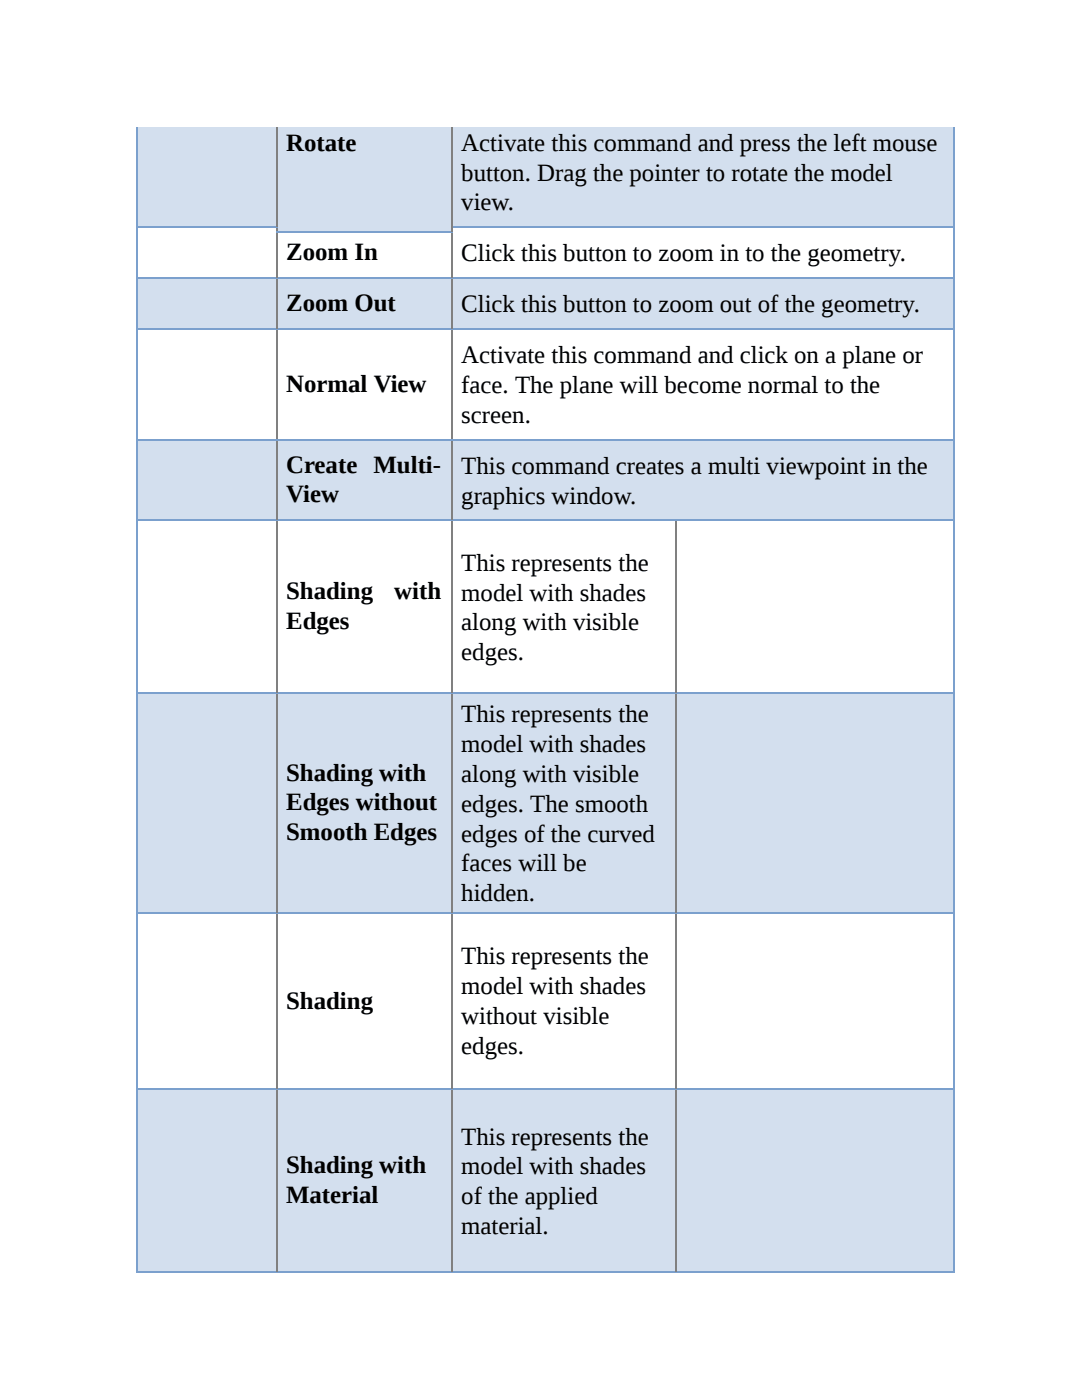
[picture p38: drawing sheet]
<svg xmlns="http://www.w3.org/2000/svg" width="216mm" height="279mm" viewBox="0 0 216 279" stroke-linecap="round" stroke-linejoin="round" font-family="sans-serif">
<defs><g id="words">
<g font-size="5">
<text x="57.1" y="30.1">Rotate</text>
<text x="92" y="30.1">Activate this command and press the left mouse</text>
<text x="92" y="36.1">button. Drag the pointer to rotate the model</text>
<text x="92" y="42">view.</text>
<text x="57.1" y="51.9">Zoom In</text>
<text x="92" y="52.2">Click this button to zoom in to the geometry.</text>
<text x="57.1" y="62.1">Zoom Out</text>
<text x="92" y="62.3">Click this button to zoom out of the geometry.</text>
<text x="92" y="72.5">Activate this command and click on a plane or</text>
<text x="57.1" y="78.2">Normal View</text>
<text x="92" y="78.5">face. The plane will become normal to the</text>
<text x="92" y="84.4">screen.</text>
<text x="57.1" y="94.3">Create Multi-</text>
<text x="92" y="94.6">This command creates a multi viewpoint in the</text>
<text x="57.1" y="100.3">View</text>
<text x="92" y="100.5">graphics window.</text>
<text x="92" y="113.9">This represents the</text>
<text x="57.1" y="119.6">Shading</text>
<text x="78.7" y="119.6">with</text>
<text x="92" y="119.8">model with shades</text>
<text x="57.1" y="125.6">Edges</text>
<text x="92" y="125.8">along with visible</text>
<text x="92" y="131.7">edges.</text>
<text x="92" y="144.1">This represents the</text>
<text x="57.1" y="155.8">Shading with</text>
<text x="92" y="150.1">model with shades</text>
<text x="57.1" y="161.7">Edges without</text>
<text x="92" y="156">along with visible</text>
<text x="92" y="162">edges. The smooth</text>
<text x="57.1" y="167.7">Smooth Edges</text>
<text x="92" y="167.9">edges of the curved</text>
<text x="92" y="173.9">faces will be</text>
<text x="92" y="179.8">hidden.</text>
<text x="92" y="192.5">This represents the</text>
<text x="57.1" y="201.4">Shading</text>
<text x="92" y="198.4">model with shades</text>
<text x="92" y="204.4">without visible</text>
<text x="92" y="210.3">edges.</text>
<text x="92" y="228.4">This represents the</text>
<text x="57.1" y="234.1">Shading with</text>
<text x="92" y="234.4">model with shades</text>
<text x="57.1" y="240.1">Material</text>
<text x="92" y="240.3">of the applied</text>
<text x="92" y="246.3">material.</text>
</g>
</g></defs>
<g fill="#d3dfee">
<path d="M27.1 25.4h28v19.8h-28z"/>
<path d="M55.1 25.4h35v20.8h-35z"/>
<path d="M90.1 25.4h100.2v19.8h-100.2z"/>
<path d="M27.1 55.4h28v10.2h-28z"/>
<path d="M55.1 55.4h35v10.2h-35z"/>
<path d="M90.1 55.4h100.2v10.2h-100.2z"/>
<path d="M27.1 87.6h28v16.1h-28z"/>
<path d="M55.1 87.6h35v16.1h-35z"/>
<path d="M90.1 87.6h100.2v16.1h-100.2z"/>
<path d="M27.1 138.2h28v43.9h-28z"/>
<path d="M55.1 138.2h35v43.9h-35z"/>
<path d="M90.1 138.2h44.6v43.9h-44.6z"/>
<path d="M134.7 138.2h55.6v43.9h-55.6z"/>
<path d="M27.1 217.3h28v36.4h-28z"/>
<path d="M55.1 217.3h35v36.4h-35z"/>
<path d="M90.1 217.3h44.6v36.4h-44.6z"/>
<path d="M134.7 217.3h55.6v36.4h-55.6z"/>
</g>
<path d="M190.3 253.7h.2v.3h-.2z" fill="#7ba0cd"/>
<g fill="#808080">
<path d="M134.7 254h.3z"/>
<path d="M90.1 254h.2z"/>
</g>
<path d="M27.1 253.7h.3v.3h-.3z" fill="#7ba0cd"/>
<path d="M55.1 254h.3z" fill="#808080"/>
<g fill="none" stroke="#7ba0cd" stroke-width=".25">
<path d="M27.3 25.4v228.6M190.4 25.4v228.6M27.1 55.5h163.4M27.1 45.4h28.3M55.1 46.3h35.2M90.1 45.4h100.4M27.1 65.7h163.4M27.1 87.7h163.4M27.1 103.9h163.4M27.1 138.3h163.4M27.1 182.2h163.4M27.1 217.4h163.4"/>
<path d="M27.1 253.8h163.4"/>
</g>
<g fill="none" stroke="#808080" stroke-width=".25">
<path d="M55.3 25.4v19.8M90.2 25.4v30M55.3 45.5v9.9M55.3 55.6v10M90.2 55.6v10M55.3 65.8v21.8M90.2 65.8v21.8M55.3 87.9v15.8M90.2 87.9v15.8M55.3 104v34.2M90.2 104v34.2M134.8 104v34.2"/>
<path d="M55.3 138.4v43.7M90.2 138.4v43.7M134.8 138.4v43.7M55.3 182.3v35M90.2 182.3v35M134.8 182.3v35M55.3 217.5v36.2M90.2 217.5v36.2M134.8 217.5v36.2"/>
</g>
<use href="#words"/>
</svg>
